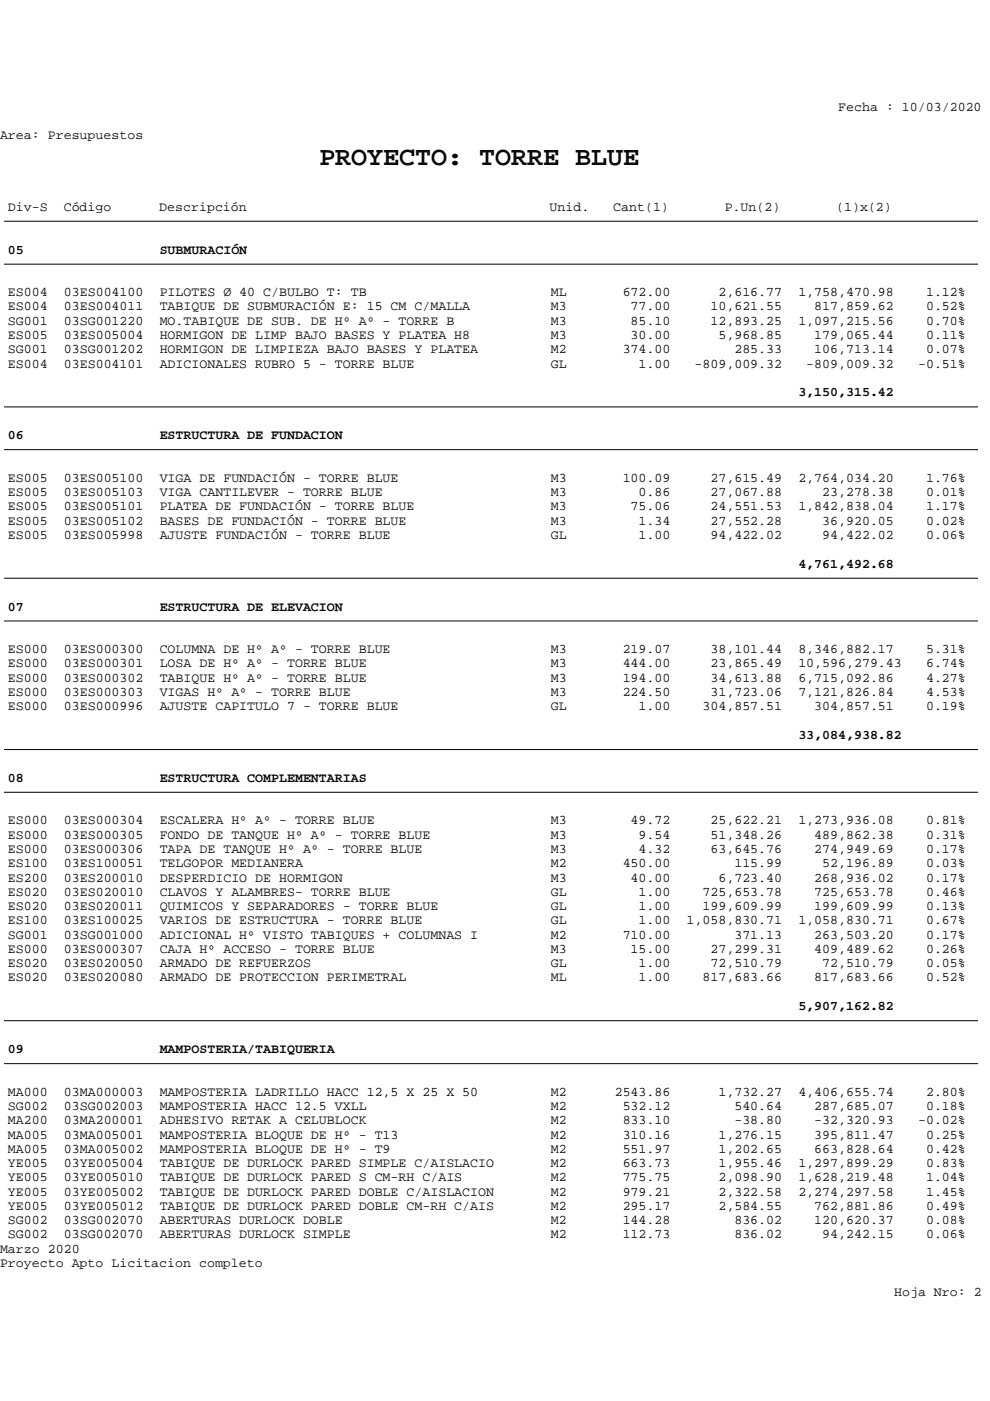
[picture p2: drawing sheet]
<svg xmlns="http://www.w3.org/2000/svg" width="210mm" height="297mm" viewBox="0 0 210 297" stroke-linecap="round" stroke-linejoin="round" font-family="sans-serif">
<defs><g id="words">
<text font-size="5.7" x="67.7" y="35">PROYECTO: TORRE BLUE</text>
<g font-size="2.8">
<text x="177.8" y="23.5">Fecha : 10/03/2020</text>
<text x="0" y="29.5">Area: Presupuestos</text>
<text x="1.7" y="44.6">Div-S</text>
<text x="13.5" y="44.6">Código</text>
<text x="33.8" y="44.6">Descripción</text>
<text x="116.5" y="44.6">Unid.</text>
<text x="130.1" y="44.6">Cant(1)</text>
<text x="153.7" y="44.6">P.Un(2)</text>
<text x="177.4" y="44.6">(1)x(2)</text>
<text x="1.7" y="53.8">05</text>
<text x="33.9" y="53.8">SUBMURACIÓN</text>
<text x="1.7" y="62.8">ES004</text>
<text x="1.7" y="65.8">ES004</text>
<text x="13.5" y="62.8">03ES004100</text>
<text x="13.5" y="65.8">03ES004011</text>
<text x="33.9" y="62.8">PILOTES Ø 40 C/BULBO T: TB</text>
<text x="33.9" y="65.8">TABIQUE DE SUBMURACIÓN E: 15 CM C/MALLA</text>
<text x="116.8" y="62.8">ML</text>
<text x="116.8" y="65.8">M3</text>
<text x="132.1" y="62.8">672.00</text>
<text x="133.8" y="65.8">77.00</text>
<text x="150.7" y="65.8">10,621.55</text>
<text x="152.4" y="62.8">2,616.77</text>
<text x="169.3" y="62.8">1,758,470.98</text>
<text x="172.7" y="65.8">817,859.62</text>
<text x="196.4" y="62.8">1.12%</text>
<text x="196.4" y="65.8">0.52%</text>
<text x="1.7" y="68.9">SG001</text>
<text x="1.7" y="71.9">ES005</text>
<text x="13.5" y="68.9">03SG001220</text>
<text x="13.5" y="71.9">03ES005004</text>
<text x="33.9" y="68.9">MO.TABIQUE DE SUB. DE Hº Aº - TORRE B</text>
<text x="33.9" y="71.9">HORMIGON DE LIMP BAJO BASES Y PLATEA H8</text>
<text x="116.8" y="68.9">M3</text>
<text x="116.8" y="71.9">M3</text>
<text x="133.8" y="68.9">85.10</text>
<text x="133.8" y="71.9">30.00</text>
<text x="150.7" y="68.9">12,893.25</text>
<text x="152.4" y="71.9">5,968.85</text>
<text x="169.3" y="68.9">1,097,215.56</text>
<text x="172.7" y="71.9">179,065.44</text>
<text x="196.4" y="68.9">0.70%</text>
<text x="196.4" y="71.9">0.11%</text>
<text x="1.7" y="74.9">SG001</text>
<text x="1.7" y="77.9">ES004</text>
<text x="13.5" y="74.9">03SG001202</text>
<text x="13.5" y="77.9">03ES004101</text>
<text x="33.9" y="74.9">HORMIGON DE LIMPIEZA BAJO BASES Y PLATEA</text>
<text x="33.9" y="77.9">ADICIONALES RUBRO 5 - TORRE BLUE</text>
<text x="116.8" y="74.9">M2</text>
<text x="116.8" y="77.9">GL</text>
<text x="132.1" y="74.9">374.00</text>
<text x="135.4" y="77.9">1.00</text>
<text x="147.3" y="77.9">-809,009.32</text>
<text x="155.8" y="74.9">285.33</text>
<text x="171" y="77.9">-809,009.32</text>
<text x="172.7" y="74.9">106,713.14</text>
<text x="194.7" y="77.9">-0.51%</text>
<text x="196.4" y="74.9">0.07%</text>
<text x="169.3" y="84.1">3,150,315.42</text>
<text x="1.7" y="93.1">06</text>
<text x="33.9" y="93.1">ESTRUCTURA DE FUNDACION</text>
<text x="1.7" y="102.2">ES005</text>
<text x="1.7" y="105.2">ES005</text>
<text x="13.5" y="102.2">03ES005100</text>
<text x="13.5" y="105.2">03ES005103</text>
<text x="33.9" y="102.2">VIGA DE FUNDACIÓN - TORRE BLUE</text>
<text x="33.9" y="105.2">VIGA CANTILEVER - TORRE BLUE</text>
<text x="116.8" y="102.2">M3</text>
<text x="116.8" y="105.2">M3</text>
<text x="132.1" y="102.2">100.09</text>
<text x="135.4" y="105.2">0.86</text>
<text x="150.7" y="102.2">27,615.49</text>
<text x="150.7" y="105.2">27,067.88</text>
<text x="169.3" y="102.2">2,764,034.20</text>
<text x="174.4" y="105.2">23,278.38</text>
<text x="196.4" y="102.2">1.76%</text>
<text x="196.4" y="105.2">0.01%</text>
<text x="1.7" y="108.2">ES005</text>
<text x="1.7" y="111.2">ES005</text>
<text x="13.5" y="108.2">03ES005101</text>
<text x="13.5" y="111.2">03ES005102</text>
<text x="33.9" y="108.2">PLATEA DE FUNDACIÓN - TORRE BLUE</text>
<text x="33.9" y="111.2">BASES DE FUNDACIÓN - TORRE BLUE</text>
<text x="116.8" y="108.2">M3</text>
<text x="116.8" y="111.2">M3</text>
<text x="133.8" y="108.2">75.06</text>
<text x="135.4" y="111.2">1.34</text>
<text x="150.7" y="108.2">24,551.53</text>
<text x="150.7" y="111.2">27,552.28</text>
<text x="169.3" y="108.2">1,842,838.04</text>
<text x="174.4" y="111.2">36,920.05</text>
<text x="196.4" y="108.2">1.17%</text>
<text x="196.4" y="111.2">0.02%</text>
<text x="1.7" y="114.3">ES005</text>
<text x="13.5" y="114.3">03ES005998</text>
<text x="33.9" y="114.3">AJUSTE FUNDACIÓN - TORRE BLUE</text>
<text x="116.8" y="114.3">GL</text>
<text x="135.4" y="114.3">1.00</text>
<text x="150.7" y="114.3">94,422.02</text>
<text x="174.4" y="114.3">94,422.02</text>
<text x="196.4" y="114.3">0.06%</text>
<text x="169.3" y="120.4">4,761,492.68</text>
<text x="1.7" y="129.5">07</text>
<text x="33.9" y="129.5">ESTRUCTURA DE ELEVACION</text>
<text x="1.7" y="138.5">ES000</text>
<text x="1.7" y="141.5">ES000</text>
<text x="13.5" y="138.5">03ES000300</text>
<text x="13.5" y="141.5">03ES000301</text>
<text x="33.9" y="138.5">COLUMNA DE Hº Aº - TORRE BLUE</text>
<text x="33.9" y="141.5">LOSA DE Hº Aº - TORRE BLUE</text>
<text x="116.8" y="138.5">M3</text>
<text x="116.8" y="141.5">M3</text>
<text x="132.1" y="138.5">219.07</text>
<text x="132.1" y="141.5">444.00</text>
<text x="150.7" y="138.5">38,101.44</text>
<text x="150.7" y="141.5">23,865.49</text>
<text x="169.3" y="138.5">8,346,882.17</text>
<text x="169.3" y="141.5">10,596,279.43</text>
<text x="196.4" y="138.5">5.31%</text>
<text x="196.4" y="141.5">6.74%</text>
<text x="1.7" y="144.5">ES000</text>
<text x="1.7" y="147.6">ES000</text>
<text x="13.5" y="144.5">03ES000302</text>
<text x="13.5" y="147.6">03ES000303</text>
<text x="33.9" y="144.5">TABIQUE Hº Aº - TORRE BLUE</text>
<text x="33.9" y="147.6">VIGAS Hº Aº - TORRE BLUE</text>
<text x="116.8" y="144.5">M3</text>
<text x="116.8" y="147.6">M3</text>
<text x="132.1" y="144.5">194.00</text>
<text x="132.1" y="147.6">224.50</text>
<text x="150.7" y="144.5">34,613.88</text>
<text x="150.7" y="147.6">31,723.06</text>
<text x="169.3" y="144.5">6,715,092.86</text>
<text x="169.3" y="147.6">7,121,826.84</text>
<text x="196.4" y="144.5">4.27%</text>
<text x="196.4" y="147.6">4.53%</text>
<text x="1.7" y="150.6">ES000</text>
<text x="13.5" y="150.6">03ES000996</text>
<text x="33.9" y="150.6">AJUSTE CAPITULO 7 - TORRE BLUE</text>
<text x="116.8" y="150.6">GL</text>
<text x="135.4" y="150.6">1.00</text>
<text x="149" y="150.6">304,857.51</text>
<text x="172.7" y="150.6">304,857.51</text>
<text x="196.4" y="150.6">0.19%</text>
<text x="169.3" y="156.7">33,084,938.82</text>
<text x="1.7" y="165.8">08</text>
<text x="33.9" y="165.8">ESTRUCTURA COMPLEMENTARIAS</text>
<text x="1.7" y="174.8">ES000</text>
<text x="1.7" y="177.8">ES000</text>
<text x="13.5" y="174.8">03ES000304</text>
<text x="13.5" y="177.8">03ES000305</text>
<text x="33.9" y="174.8">ESCALERA Hº Aº - TORRE BLUE</text>
<text x="33.9" y="177.8">FONDO DE TANQUE Hº Aº - TORRE BLUE</text>
<text x="116.8" y="174.8">M3</text>
<text x="116.8" y="177.8">M3</text>
<text x="133.8" y="174.8">49.72</text>
<text x="135.4" y="177.8">9.54</text>
<text x="150.7" y="174.8">25,622.21</text>
<text x="150.7" y="177.8">51,348.26</text>
<text x="169.3" y="174.8">1,273,936.08</text>
<text x="172.7" y="177.8">489,862.38</text>
<text x="196.4" y="174.8">0.81%</text>
<text x="196.4" y="177.8">0.31%</text>
<text x="1.7" y="180.8">ES000</text>
<text x="1.7" y="183.9">ES100</text>
<text x="13.5" y="180.8">03ES000306</text>
<text x="13.5" y="183.9">03ES100051</text>
<text x="33.9" y="180.8">TAPA DE TANQUE Hº Aº - TORRE BLUE</text>
<text x="33.9" y="183.9">TELGOPOR MEDIANERA</text>
<text x="116.8" y="180.8">M3</text>
<text x="116.8" y="183.9">M2</text>
<text x="132.1" y="183.9">450.00</text>
<text x="135.4" y="180.8">4.32</text>
<text x="150.7" y="180.8">63,645.76</text>
<text x="155.8" y="183.9">115.99</text>
<text x="172.7" y="180.8">274,949.69</text>
<text x="174.4" y="183.9">52,196.89</text>
<text x="196.4" y="180.8">0.17%</text>
<text x="196.4" y="183.9">0.03%</text>
<text x="1.7" y="186.9">ES200</text>
<text x="1.7" y="189.9">ES020</text>
<text x="13.5" y="186.9">03ES200010</text>
<text x="13.5" y="189.9">03ES020010</text>
<text x="33.9" y="186.9">DESPERDICIO DE HORMIGON</text>
<text x="33.9" y="189.9">CLAVOS Y ALAMBRES- TORRE BLUE</text>
<text x="116.8" y="186.9">M3</text>
<text x="116.8" y="189.9">GL</text>
<text x="133.8" y="186.9">40.00</text>
<text x="135.4" y="189.9">1.00</text>
<text x="149" y="189.9">725,653.78</text>
<text x="152.4" y="186.9">6,723.40</text>
<text x="172.7" y="186.9">268,936.02</text>
<text x="172.7" y="189.9">725,653.78</text>
<text x="196.4" y="186.9">0.17%</text>
<text x="196.4" y="189.9">0.46%</text>
<text x="1.7" y="193">ES020</text>
<text x="1.7" y="196">ES100</text>
<text x="13.5" y="193">03ES020011</text>
<text x="13.5" y="196">03ES100025</text>
<text x="33.9" y="193">QUIMICOS Y SEPARADORES - TORRE BLUE</text>
<text x="33.9" y="196">VARIOS DE ESTRUCTURA - TORRE BLUE</text>
<text x="116.8" y="193">GL</text>
<text x="116.8" y="196">GL</text>
<text x="135.4" y="193">1.00</text>
<text x="135.4" y="196">1.00</text>
<text x="145.6" y="196">1,058,830.71</text>
<text x="149" y="193">199,609.99</text>
<text x="169.3" y="196">1,058,830.71</text>
<text x="172.7" y="193">199,609.99</text>
<text x="196.4" y="193">0.13%</text>
<text x="196.4" y="196">0.67%</text>
<text x="1.7" y="199">SG001</text>
<text x="1.7" y="202">ES000</text>
<text x="13.5" y="199">03SG001000</text>
<text x="13.5" y="202">03ES000307</text>
<text x="33.9" y="199">ADICIONAL Hº VISTO TABIQUES + COLUMNAS I</text>
<text x="33.9" y="202">CAJA Hº ACCESO - TORRE BLUE</text>
<text x="116.8" y="199">M2</text>
<text x="116.8" y="202">M3</text>
<text x="132.1" y="199">710.00</text>
<text x="133.8" y="202">15.00</text>
<text x="150.7" y="202">27,299.31</text>
<text x="155.8" y="199">371.13</text>
<text x="172.7" y="199">263,503.20</text>
<text x="172.7" y="202">409,489.62</text>
<text x="196.4" y="199">0.17%</text>
<text x="196.4" y="202">0.26%</text>
<text x="1.7" y="205.1">ES020</text>
<text x="1.7" y="208.1">ES020</text>
<text x="13.5" y="205.1">03ES020050</text>
<text x="13.5" y="208.1">03ES020080</text>
<text x="33.9" y="205.1">ARMADO DE REFUERZOS</text>
<text x="33.9" y="208.1">ARMADO DE PROTECCION PERIMETRAL</text>
<text x="116.8" y="205.1">GL</text>
<text x="116.8" y="208.1">ML</text>
<text x="135.4" y="205.1">1.00</text>
<text x="135.4" y="208.1">1.00</text>
<text x="149" y="208.1">817,683.66</text>
<text x="150.7" y="205.1">72,510.79</text>
<text x="172.7" y="208.1">817,683.66</text>
<text x="174.4" y="205.1">72,510.79</text>
<text x="196.4" y="205.1">0.05%</text>
<text x="196.4" y="208.1">0.52%</text>
<text x="169.3" y="214.2">5,907,162.82</text>
<text x="1.7" y="223.3">09</text>
<text x="33.9" y="223.3">MAMPOSTERIA/TABIQUERIA</text>
<text x="1.7" y="232.3">MA000</text>
<text x="13.5" y="232.3">03MA000003</text>
<text x="33.9" y="232.3">MAMPOSTERIA LADRILLO HACC 12,5 X 25 X 50</text>
<text x="116.8" y="232.3">M2</text>
<text x="130.4" y="232.3">2543.86</text>
<text x="152.4" y="232.3">1,732.27</text>
<text x="169.3" y="232.3">4,406,655.74</text>
<text x="196.4" y="232.3">2.80%</text>
<text x="1.7" y="235.3">SG002</text>
<text x="1.7" y="238.4">MA200</text>
<text x="13.5" y="235.3">03SG002003</text>
<text x="13.5" y="238.4">03MA200001</text>
<text x="33.9" y="235.3">MAMPOSTERIA HACC 12.5 VXLL</text>
<text x="33.9" y="238.4">ADHESIVO RETAK A CELUBLOCK</text>
<text x="116.8" y="235.3">M2</text>
<text x="116.8" y="238.4">M2</text>
<text x="132.1" y="235.3">532.12</text>
<text x="132.1" y="238.4">833.10</text>
<text x="155.8" y="235.3">540.64</text>
<text x="155.8" y="238.4">-38.80</text>
<text x="172.7" y="235.3">287,685.07</text>
<text x="172.7" y="238.4">-32,320.93</text>
<text x="194.7" y="238.4">-0.02%</text>
<text x="196.4" y="235.3">0.18%</text>
<text x="1.7" y="241.4">MA005</text>
<text x="1.7" y="244.4">MA005</text>
<text x="13.5" y="241.4">03MA005001</text>
<text x="13.5" y="244.4">03MA005002</text>
<text x="33.9" y="241.4">MAMPOSTERIA BLOQUE DE Hº - T13</text>
<text x="33.9" y="244.4">MAMPOSTERIA BLOQUE DE Hº - T9</text>
<text x="116.8" y="241.4">M2</text>
<text x="116.8" y="244.4">M2</text>
<text x="132.1" y="241.4">310.16</text>
<text x="132.1" y="244.4">551.97</text>
<text x="152.4" y="241.4">1,276.15</text>
<text x="152.4" y="244.4">1,202.65</text>
<text x="172.7" y="241.4">395,811.47</text>
<text x="172.7" y="244.4">663,828.64</text>
<text x="196.4" y="241.4">0.25%</text>
<text x="196.4" y="244.4">0.42%</text>
<text x="1.7" y="247.4">YE005</text>
<text x="1.7" y="250.5">YE005</text>
<text x="13.5" y="247.4">03YE005004</text>
<text x="13.5" y="250.5">03YE005010</text>
<text x="33.9" y="247.4">TABIQUE DE DURLOCK PARED SIMPLE C/AISLACIO</text>
<text x="33.9" y="250.5">TABIQUE DE DURLOCK PARED S CM-RH C/AIS</text>
<text x="116.8" y="247.4">M2</text>
<text x="116.8" y="250.5">M2</text>
<text x="132.1" y="247.4">663.73</text>
<text x="132.1" y="250.5">775.75</text>
<text x="152.4" y="247.4">1,955.46</text>
<text x="152.4" y="250.5">2,098.90</text>
<text x="169.3" y="247.4">1,297,899.29</text>
<text x="169.3" y="250.5">1,628,219.48</text>
<text x="196.4" y="247.4">0.83%</text>
<text x="196.4" y="250.5">1.04%</text>
<text x="1.7" y="253.5">YE005</text>
<text x="1.7" y="256.5">YE005</text>
<text x="13.5" y="253.5">03YE005002</text>
<text x="13.5" y="256.5">03YE005012</text>
<text x="33.9" y="253.5">TABIQUE DE DURLOCK PARED DOBLE C/AISLACION</text>
<text x="33.9" y="256.5">TABIQUE DE DURLOCK PARED DOBLE CM-RH C/AIS</text>
<text x="116.8" y="253.5">M2</text>
<text x="116.8" y="256.5">M2</text>
<text x="132.1" y="253.5">979.21</text>
<text x="132.1" y="256.5">295.17</text>
<text x="152.4" y="253.5">2,322.58</text>
<text x="152.4" y="256.5">2,584.55</text>
<text x="169.3" y="253.5">2,274,297.58</text>
<text x="172.7" y="256.5">762,881.86</text>
<text x="196.4" y="253.5">1.45%</text>
<text x="196.4" y="256.5">0.49%</text>
<text x="1.7" y="259.5">SG002</text>
<text x="1.7" y="262.6">SG002</text>
<text x="13.5" y="259.5">03SG002070</text>
<text x="13.5" y="262.6">03SG002070</text>
<text x="33.9" y="259.5">ABERTURAS DURLOCK DOBLE</text>
<text x="33.9" y="262.6">ABERTURAS DURLOCK SIMPLE</text>
<text x="116.8" y="259.5">M2</text>
<text x="116.8" y="262.6">M2</text>
<text x="132.1" y="259.5">144.28</text>
<text x="132.1" y="262.6">112.73</text>
<text x="155.8" y="259.5">836.02</text>
<text x="155.8" y="262.6">836.02</text>
<text x="172.7" y="259.5">120,620.37</text>
<text x="174.4" y="262.6">94,242.15</text>
<text x="196.4" y="259.5">0.08%</text>
<text x="196.4" y="262.6">0.06%</text>
<text x="0" y="265.6">Marzo 2020</text>
<text x="0" y="268.6">Proyecto Apto Licitacion completo</text>
<text x="189.7" y="274.7">Hoja Nro: 2</text>
</g>
</g></defs>
<path d="M.8 46.9h206.6" fill="none" stroke="#000" stroke-width=".21"/>
<g fill="#fff">
<path d="M1.7 51.5h16.9v3.1h-16.9z"/>
<path d="M33.9 51.5h50.8v3.1h-50.8z"/>
</g>
<path d="M.8 56h206.6" fill="none" stroke="#000" stroke-width=".21"/>
<g fill="#fff">
<path d="M1.7 60.5h8.5v3.1h-8.5z"/>
<path d="M13.5 60.5h17v3.1h-17z"/>
<path d="M33.9 60.5h79.6v3.1h-79.6z"/>
<path d="M116.8 60.5h8.5v3.1h-8.5z"/>
<path d="M128.7 60.5h13.5v3.1h-13.5z"/>
<path d="M145.6 60.5h20.3v3.1h-20.3z"/>
<path d="M169.3 60.5h20.4v3.1h-20.4z"/>
<path d="M193 60.5h11.9v3.1h-11.9z"/>
<path d="M1.7 63.6h8.5v3h-8.5z"/>
<path d="M13.5 63.6h17v3h-17z"/>
<path d="M33.9 63.6h79.6v3h-79.6z"/>
<path d="M116.8 63.6h8.5v3h-8.5z"/>
<path d="M128.7 63.6h13.5v3h-13.5z"/>
<path d="M145.6 63.6h20.3v3h-20.3z"/>
<path d="M169.3 63.6h20.4v3h-20.4z"/>
<path d="M193 63.6h11.9v3h-11.9z"/>
<path d="M1.7 66.6h8.5v3h-8.5z"/>
<path d="M13.5 66.6h17v3h-17z"/>
<path d="M33.9 66.6h79.6v3h-79.6z"/>
<path d="M116.8 66.6h8.5v3h-8.5z"/>
<path d="M128.7 66.6h13.5v3h-13.5z"/>
<path d="M145.6 66.6h20.3v3h-20.3z"/>
<path d="M169.3 66.6h20.4v3h-20.4z"/>
<path d="M193 66.6h11.9v3h-11.9z"/>
<path d="M1.7 69.6h8.5v3h-8.5z"/>
<path d="M13.5 69.6h17v3h-17z"/>
<path d="M33.9 69.6h79.6v3h-79.6z"/>
<path d="M116.8 69.6h8.5v3h-8.5z"/>
<path d="M128.7 69.6h13.5v3h-13.5z"/>
<path d="M145.6 69.6h20.3v3h-20.3z"/>
<path d="M169.3 69.6h20.4v3h-20.4z"/>
<path d="M193 69.6h11.9v3h-11.9z"/>
<path d="M1.7 72.6h8.5v3.1h-8.5z"/>
<path d="M13.5 72.6h17v3.1h-17z"/>
<path d="M33.9 72.6h79.6v3.1h-79.6z"/>
<path d="M116.8 72.6h8.5v3.1h-8.5z"/>
<path d="M128.7 72.6h13.5v3.1h-13.5z"/>
<path d="M145.6 72.6h20.3v3.1h-20.3z"/>
<path d="M169.3 72.6h20.4v3.1h-20.4z"/>
<path d="M193 72.6h11.9v3.1h-11.9z"/>
<path d="M1.7 75.7h8.5v3h-8.5z"/>
<path d="M13.5 75.7h17v3h-17z"/>
<path d="M33.9 75.7h79.6v3h-79.6z"/>
<path d="M116.8 75.7h8.5v3h-8.5z"/>
<path d="M128.7 75.7h13.5v3h-13.5z"/>
<path d="M145.6 75.7h20.3v3h-20.3z"/>
<path d="M169.3 75.7h20.4v3h-20.4z"/>
<path d="M193 75.7h11.9v3h-11.9z"/>
<path d="M169.3 81.7h20.4v3.2h-20.4z"/>
</g>
<path d="M.8 86.3h206.6" fill="none" stroke="#000" stroke-width=".21"/>
<g fill="#fff">
<path d="M1.7 90.8h16.9v3.2h-16.9z"/>
<path d="M33.9 90.8h50.8v3.2h-50.8z"/>
</g>
<path d="M.8 95.3h206.6" fill="none" stroke="#000" stroke-width=".21"/>
<g fill="#fff">
<path d="M1.7 99.9h8.5v3h-8.5z"/>
<path d="M13.5 99.9h17v3h-17z"/>
<path d="M33.9 99.9h79.6v3h-79.6z"/>
<path d="M116.8 99.9h8.5v3h-8.5z"/>
<path d="M128.7 99.9h13.5v3h-13.5z"/>
<path d="M145.6 99.9h20.3v3h-20.3z"/>
<path d="M169.3 99.9h20.4v3h-20.4z"/>
<path d="M193 99.9h11.9v3h-11.9z"/>
<path d="M1.7 102.9h8.5v3h-8.5z"/>
<path d="M13.5 102.9h17v3h-17z"/>
<path d="M33.9 102.9h79.6v3h-79.6z"/>
<path d="M116.8 102.9h8.5v3h-8.5z"/>
<path d="M128.7 102.9h13.5v3h-13.5z"/>
<path d="M145.6 102.9h20.3v3h-20.3z"/>
<path d="M169.3 102.9h20.4v3h-20.4z"/>
<path d="M193 102.9h11.9v3h-11.9z"/>
<path d="M1.7 105.9h8.5v3.1h-8.5z"/>
<path d="M13.5 105.9h17v3.1h-17z"/>
<path d="M33.9 105.9h79.6v3.1h-79.6z"/>
<path d="M116.8 105.9h8.5v3.1h-8.5z"/>
<path d="M128.7 105.9h13.5v3.1h-13.5z"/>
<path d="M145.6 105.9h20.3v3.1h-20.3z"/>
<path d="M169.3 105.9h20.4v3.1h-20.4z"/>
<path d="M193 105.9h11.9v3.1h-11.9z"/>
<path d="M1.7 109h8.5v3h-8.5z"/>
<path d="M13.5 109h17v3h-17z"/>
<path d="M33.9 109h79.6v3h-79.6z"/>
<path d="M116.8 109h8.5v3h-8.5z"/>
<path d="M128.7 109h13.5v3h-13.5z"/>
<path d="M145.6 109h20.3v3h-20.3z"/>
<path d="M169.3 109h20.4v3h-20.4z"/>
<path d="M193 109h11.9v3h-11.9z"/>
<path d="M1.7 112h8.5v3h-8.5z"/>
<path d="M13.5 112h17v3h-17z"/>
<path d="M33.9 112h79.6v3h-79.6z"/>
<path d="M116.8 112h8.5v3h-8.5z"/>
<path d="M128.7 112h13.5v3h-13.5z"/>
<path d="M145.6 112h20.3v3h-20.3z"/>
<path d="M169.3 112h20.4v3h-20.4z"/>
<path d="M193 112h11.9v3h-11.9z"/>
<path d="M169.3 118h20.4v3.2h-20.4z"/>
</g>
<path d="M.8 122.6h206.6" fill="none" stroke="#000" stroke-width=".21"/>
<g fill="#fff">
<path d="M1.7 127.1h16.9v3.2h-16.9z"/>
<path d="M33.9 127.1h50.8v3.2h-50.8z"/>
</g>
<path d="M.8 131.7h206.6" fill="none" stroke="#000" stroke-width=".21"/>
<g fill="#fff">
<path d="M1.7 136.2h8.5v3h-8.5z"/>
<path d="M13.5 136.2h17v3h-17z"/>
<path d="M33.9 136.2h79.6v3h-79.6z"/>
<path d="M116.8 136.2h8.5v3h-8.5z"/>
<path d="M128.7 136.2h13.5v3h-13.5z"/>
<path d="M145.6 136.2h20.3v3h-20.3z"/>
<path d="M169.3 136.2h20.4v3h-20.4z"/>
<path d="M193 136.2h11.9v3h-11.9z"/>
<path d="M1.7 139.2h8.5v3.1h-8.5z"/>
<path d="M13.5 139.2h17v3.1h-17z"/>
<path d="M33.9 139.2h79.6v3.1h-79.6z"/>
<path d="M116.8 139.2h8.5v3.1h-8.5z"/>
<path d="M128.7 139.2h13.5v3.1h-13.5z"/>
<path d="M145.6 139.2h20.3v3.1h-20.3z"/>
<path d="M169.3 139.2h22v3.1h-22z"/>
<path d="M193 139.2h11.9v3.1h-11.9z"/>
<path d="M1.7 142.3h8.5v3h-8.5z"/>
<path d="M13.5 142.3h17v3h-17z"/>
<path d="M33.9 142.3h79.6v3h-79.6z"/>
<path d="M116.8 142.3h8.5v3h-8.5z"/>
<path d="M128.7 142.3h13.5v3h-13.5z"/>
<path d="M145.6 142.3h20.3v3h-20.3z"/>
<path d="M169.3 142.3h20.4v3h-20.4z"/>
<path d="M193 142.3h11.9v3h-11.9z"/>
<path d="M1.7 145.3h8.5v3h-8.5z"/>
<path d="M13.5 145.3h17v3h-17z"/>
<path d="M33.9 145.3h79.6v3h-79.6z"/>
<path d="M116.8 145.3h8.5v3h-8.5z"/>
<path d="M128.7 145.3h13.5v3h-13.5z"/>
<path d="M145.6 145.3h20.3v3h-20.3z"/>
<path d="M169.3 145.3h20.4v3h-20.4z"/>
<path d="M193 145.3h11.9v3h-11.9z"/>
<path d="M1.7 148.3h8.5v3h-8.5z"/>
<path d="M13.5 148.3h17v3h-17z"/>
<path d="M33.9 148.3h79.6v3h-79.6z"/>
<path d="M116.8 148.3h8.5v3h-8.5z"/>
<path d="M128.7 148.3h13.5v3h-13.5z"/>
<path d="M145.6 148.3h20.3v3h-20.3z"/>
<path d="M169.3 148.3h20.4v3h-20.4z"/>
<path d="M193 148.3h11.9v3h-11.9z"/>
<path d="M169.3 154.4h22v3.1h-22z"/>
</g>
<path d="M.8 158.9h206.6" fill="none" stroke="#000" stroke-width=".21"/>
<g fill="#fff">
<path d="M1.7 163.4h16.9v3.2h-16.9z"/>
<path d="M33.9 163.4h50.8v3.2h-50.8z"/>
</g>
<path d="M.8 168h206.6" fill="none" stroke="#000" stroke-width=".21"/>
<g fill="#fff">
<path d="M1.7 172.5h8.5v3.1h-8.5z"/>
<path d="M13.5 172.5h17v3.1h-17z"/>
<path d="M33.9 172.5h79.6v3.1h-79.6z"/>
<path d="M116.8 172.5h8.5v3.1h-8.5z"/>
<path d="M128.7 172.5h13.5v3.1h-13.5z"/>
<path d="M145.6 172.5h20.3v3.1h-20.3z"/>
<path d="M169.3 172.5h20.4v3.1h-20.4z"/>
<path d="M193 172.5h11.9v3.1h-11.9z"/>
<path d="M1.7 175.6h8.5v3h-8.5z"/>
<path d="M13.5 175.6h17v3h-17z"/>
<path d="M33.9 175.6h79.6v3h-79.6z"/>
<path d="M116.8 175.6h8.5v3h-8.5z"/>
<path d="M128.7 175.6h13.5v3h-13.5z"/>
<path d="M145.6 175.6h20.3v3h-20.3z"/>
<path d="M169.3 175.6h20.4v3h-20.4z"/>
<path d="M193 175.6h11.9v3h-11.9z"/>
<path d="M1.7 178.6h8.5v3h-8.5z"/>
<path d="M13.5 178.6h17v3h-17z"/>
<path d="M33.9 178.6h79.6v3h-79.6z"/>
<path d="M116.8 178.6h8.5v3h-8.5z"/>
<path d="M128.7 178.6h13.5v3h-13.5z"/>
<path d="M145.6 178.6h20.3v3h-20.3z"/>
<path d="M169.3 178.6h20.4v3h-20.4z"/>
<path d="M193 178.6h11.9v3h-11.9z"/>
<path d="M1.7 181.6h8.5v3h-8.5z"/>
<path d="M13.5 181.6h17v3h-17z"/>
<path d="M33.9 181.6h79.6v3h-79.6z"/>
<path d="M116.8 181.6h8.5v3h-8.5z"/>
<path d="M128.7 181.6h13.5v3h-13.5z"/>
<path d="M145.6 181.6h20.3v3h-20.3z"/>
<path d="M169.3 181.6h20.4v3h-20.4z"/>
<path d="M193 181.6h11.9v3h-11.9z"/>
<path d="M1.7 184.6h8.5v3.1h-8.5z"/>
<path d="M13.5 184.6h17v3.1h-17z"/>
<path d="M33.9 184.6h79.6v3.1h-79.6z"/>
<path d="M116.8 184.6h8.5v3.1h-8.5z"/>
<path d="M128.7 184.6h13.5v3.1h-13.5z"/>
<path d="M145.6 184.6h20.3v3.1h-20.3z"/>
<path d="M169.3 184.6h20.4v3.1h-20.4z"/>
<path d="M193 184.6h11.9v3.1h-11.9z"/>
<path d="M1.7 187.7h8.5v3h-8.5z"/>
<path d="M13.5 187.7h17v3h-17z"/>
<path d="M33.9 187.7h79.6v3h-79.6z"/>
<path d="M116.8 187.7h8.5v3h-8.5z"/>
<path d="M128.7 187.7h13.5v3h-13.5z"/>
<path d="M145.6 187.7h20.3v3h-20.3z"/>
<path d="M169.3 187.7h20.4v3h-20.4z"/>
<path d="M193 187.7h11.9v3h-11.9z"/>
<path d="M1.7 190.7h8.5v3h-8.5z"/>
<path d="M13.5 190.7h17v3h-17z"/>
<path d="M33.9 190.7h79.6v3h-79.6z"/>
<path d="M116.8 190.7h8.5v3h-8.5z"/>
<path d="M128.7 190.7h13.5v3h-13.5z"/>
<path d="M145.6 190.7h20.3v3h-20.3z"/>
<path d="M169.3 190.7h20.4v3h-20.4z"/>
<path d="M193 190.7h11.9v3h-11.9z"/>
<path d="M1.7 193.7h8.5v3h-8.5z"/>
<path d="M13.5 193.7h17v3h-17z"/>
<path d="M33.9 193.7h79.6v3h-79.6z"/>
<path d="M116.8 193.7h8.5v3h-8.5z"/>
<path d="M128.7 193.7h13.5v3h-13.5z"/>
<path d="M145.6 193.7h20.3v3h-20.3z"/>
<path d="M169.3 193.7h20.4v3h-20.4z"/>
<path d="M193 193.7h11.9v3h-11.9z"/>
<path d="M1.7 196.7h8.5v3.1h-8.5z"/>
<path d="M13.5 196.7h17v3.1h-17z"/>
<path d="M33.9 196.7h79.6v3.1h-79.6z"/>
<path d="M116.8 196.7h8.5v3.1h-8.5z"/>
<path d="M128.7 196.7h13.5v3.1h-13.5z"/>
<path d="M145.6 196.7h20.3v3.1h-20.3z"/>
<path d="M169.3 196.7h20.4v3.1h-20.4z"/>
<path d="M193 196.7h11.9v3.1h-11.9z"/>
<path d="M1.7 199.8h8.5v3h-8.5z"/>
<path d="M13.5 199.8h17v3h-17z"/>
<path d="M33.9 199.8h79.6v3h-79.6z"/>
<path d="M116.8 199.8h8.5v3h-8.5z"/>
<path d="M128.7 199.8h13.5v3h-13.5z"/>
<path d="M145.6 199.8h20.3v3h-20.3z"/>
<path d="M169.3 199.8h20.4v3h-20.4z"/>
<path d="M193 199.8h11.9v3h-11.9z"/>
<path d="M1.7 202.8h8.5v3h-8.5z"/>
<path d="M13.5 202.8h17v3h-17z"/>
<path d="M33.9 202.8h79.6v3h-79.6z"/>
<path d="M116.8 202.8h8.5v3h-8.5z"/>
<path d="M128.7 202.8h13.5v3h-13.5z"/>
<path d="M145.6 202.8h20.3v3h-20.3z"/>
<path d="M169.3 202.8h20.4v3h-20.4z"/>
<path d="M193 202.8h11.9v3h-11.9z"/>
<path d="M1.7 205.8h8.5v3.1h-8.5z"/>
<path d="M13.5 205.8h17v3.1h-17z"/>
<path d="M33.9 205.8h79.6v3.1h-79.6z"/>
<path d="M116.8 205.8h8.5v3.1h-8.5z"/>
<path d="M128.7 205.8h13.5v3.1h-13.5z"/>
<path d="M145.6 205.8h20.3v3.1h-20.3z"/>
<path d="M169.3 205.8h20.4v3.1h-20.4z"/>
<path d="M193 205.8h11.9v3.1h-11.9z"/>
<path d="M169.3 211.9h20.4v3.2h-20.4z"/>
</g>
<path d="M.8 216.4h206.6" fill="none" stroke="#000" stroke-width=".21"/>
<g fill="#fff">
<path d="M1.7 221h16.9v3.1h-16.9z"/>
<path d="M33.8 221h50.9v3.1h-50.9z"/>
</g>
<path d="M.8 225.5h206.6" fill="none" stroke="#000" stroke-width=".21"/>
<g fill="#fff">
<path d="M1.7 230h8.5v3.1h-8.5z"/>
<path d="M13.5 230h17v3.1h-17z"/>
<path d="M33.9 230h79.6v3.1h-79.6z"/>
<path d="M116.8 230h8.5v3.1h-8.5z"/>
<path d="M128.7 230h13.5v3.1h-13.5z"/>
<path d="M145.6 230h20.3v3.1h-20.3z"/>
<path d="M169.3 230h20.4v3.1h-20.4z"/>
<path d="M193 230h11.9v3.1h-11.9z"/>
<path d="M1.7 233.1h8.5v3h-8.5z"/>
<path d="M13.5 233.1h17v3h-17z"/>
<path d="M33.9 233.1h79.6v3h-79.6z"/>
<path d="M116.8 233.1h8.5v3h-8.5z"/>
<path d="M128.7 233.1h13.5v3h-13.5z"/>
<path d="M145.6 233.1h20.3v3h-20.3z"/>
<path d="M169.3 233.1h20.4v3h-20.4z"/>
<path d="M193 233.1h11.9v3h-11.9z"/>
<path d="M1.7 236.1h8.5v3h-8.5z"/>
<path d="M13.5 236.1h17v3h-17z"/>
<path d="M33.9 236.1h79.6v3h-79.6z"/>
<path d="M116.8 236.1h8.5v3h-8.5z"/>
<path d="M128.7 236.1h13.5v3h-13.5z"/>
<path d="M145.6 236.1h20.3v3h-20.3z"/>
<path d="M169.3 236.1h20.4v3h-20.4z"/>
<path d="M193 236.1h11.9v3h-11.9z"/>
<path d="M1.7 239.1h8.5v3h-8.5z"/>
<path d="M13.5 239.1h17v3h-17z"/>
<path d="M33.9 239.1h79.6v3h-79.6z"/>
<path d="M116.8 239.1h8.5v3h-8.5z"/>
<path d="M128.7 239.1h13.5v3h-13.5z"/>
<path d="M145.6 239.1h20.3v3h-20.3z"/>
<path d="M169.3 239.1h20.4v3h-20.4z"/>
<path d="M193 239.1h11.9v3h-11.9z"/>
<path d="M1.7 242.1h8.5v3.1h-8.5z"/>
<path d="M13.5 242.1h17v3.1h-17z"/>
<path d="M33.9 242.1h79.6v3.1h-79.6z"/>
<path d="M116.8 242.1h8.5v3.1h-8.5z"/>
<path d="M128.7 242.1h13.5v3.1h-13.5z"/>
<path d="M145.6 242.1h20.3v3.1h-20.3z"/>
<path d="M169.3 242.1h20.4v3.1h-20.4z"/>
<path d="M193 242.1h11.9v3.1h-11.9z"/>
<path d="M1.7 245.2h8.5v3h-8.5z"/>
<path d="M13.5 245.2h17v3h-17z"/>
<path d="M33.9 245.2h79.6v3h-79.6z"/>
<path d="M116.8 245.2h8.5v3h-8.5z"/>
<path d="M128.7 245.2h13.5v3h-13.5z"/>
<path d="M145.6 245.2h20.3v3h-20.3z"/>
<path d="M169.3 245.2h20.4v3h-20.4z"/>
<path d="M193 245.2h11.9v3h-11.9z"/>
<path d="M1.7 248.2h8.5v3h-8.5z"/>
<path d="M13.5 248.2h17v3h-17z"/>
<path d="M33.9 248.2h79.6v3h-79.6z"/>
<path d="M116.8 248.2h8.5v3h-8.5z"/>
<path d="M128.7 248.2h13.5v3h-13.5z"/>
<path d="M145.6 248.2h20.3v3h-20.3z"/>
<path d="M169.3 248.2h20.4v3h-20.4z"/>
<path d="M193 248.2h11.9v3h-11.9z"/>
<path d="M1.7 251.2h8.5v3.1h-8.5z"/>
<path d="M13.5 251.2h17v3.1h-17z"/>
<path d="M33.9 251.2h79.6v3.1h-79.6z"/>
<path d="M116.8 251.2h8.5v3.1h-8.5z"/>
<path d="M128.7 251.2h13.5v3.1h-13.5z"/>
<path d="M145.6 251.2h20.3v3.1h-20.3z"/>
<path d="M169.3 251.2h20.4v3.1h-20.4z"/>
<path d="M193 251.2h11.9v3.1h-11.9z"/>
<path d="M1.7 254.3h8.5v3h-8.5z"/>
<path d="M13.5 254.3h17v3h-17z"/>
<path d="M33.9 254.3h79.6v3h-79.6z"/>
<path d="M116.8 254.3h8.5v3h-8.5z"/>
<path d="M128.7 254.3h13.5v3h-13.5z"/>
<path d="M145.6 254.3h20.3v3h-20.3z"/>
<path d="M169.3 254.3h20.4v3h-20.4z"/>
<path d="M193 254.3h11.9v3h-11.9z"/>
<path d="M1.7 257.3h8.5v3h-8.5z"/>
<path d="M13.5 257.3h17v3h-17z"/>
<path d="M33.9 257.3h79.6v3h-79.6z"/>
<path d="M116.8 257.3h8.5v3h-8.5z"/>
<path d="M128.7 257.3h13.5v3h-13.5z"/>
<path d="M145.6 257.3h20.3v3h-20.3z"/>
<path d="M169.3 257.3h20.4v3h-20.4z"/>
<path d="M193 257.3h11.9v3h-11.9z"/>
<path d="M1.7 260.3h8.5v3h-8.5z"/>
<path d="M13.5 260.3h17v3h-17z"/>
<path d="M33.9 260.3h79.6v3h-79.6z"/>
<path d="M116.8 260.3h8.5v3h-8.5z"/>
<path d="M128.7 260.3h13.5v3h-13.5z"/>
<path d="M145.6 260.3h20.3v3h-20.3z"/>
<path d="M169.3 260.3h20.4v3h-20.4z"/>
<path d="M193 260.3h11.9v3h-11.9z"/>
<path d="M0 263.3h16.9v3.1h-16.9z"/>
<path d="M0 266.4h55.9v3h-55.9z"/>
<path d="M189.7 272.4h18.6v3h-18.6z"/>
</g>
<use href="#words"/>
</svg>
